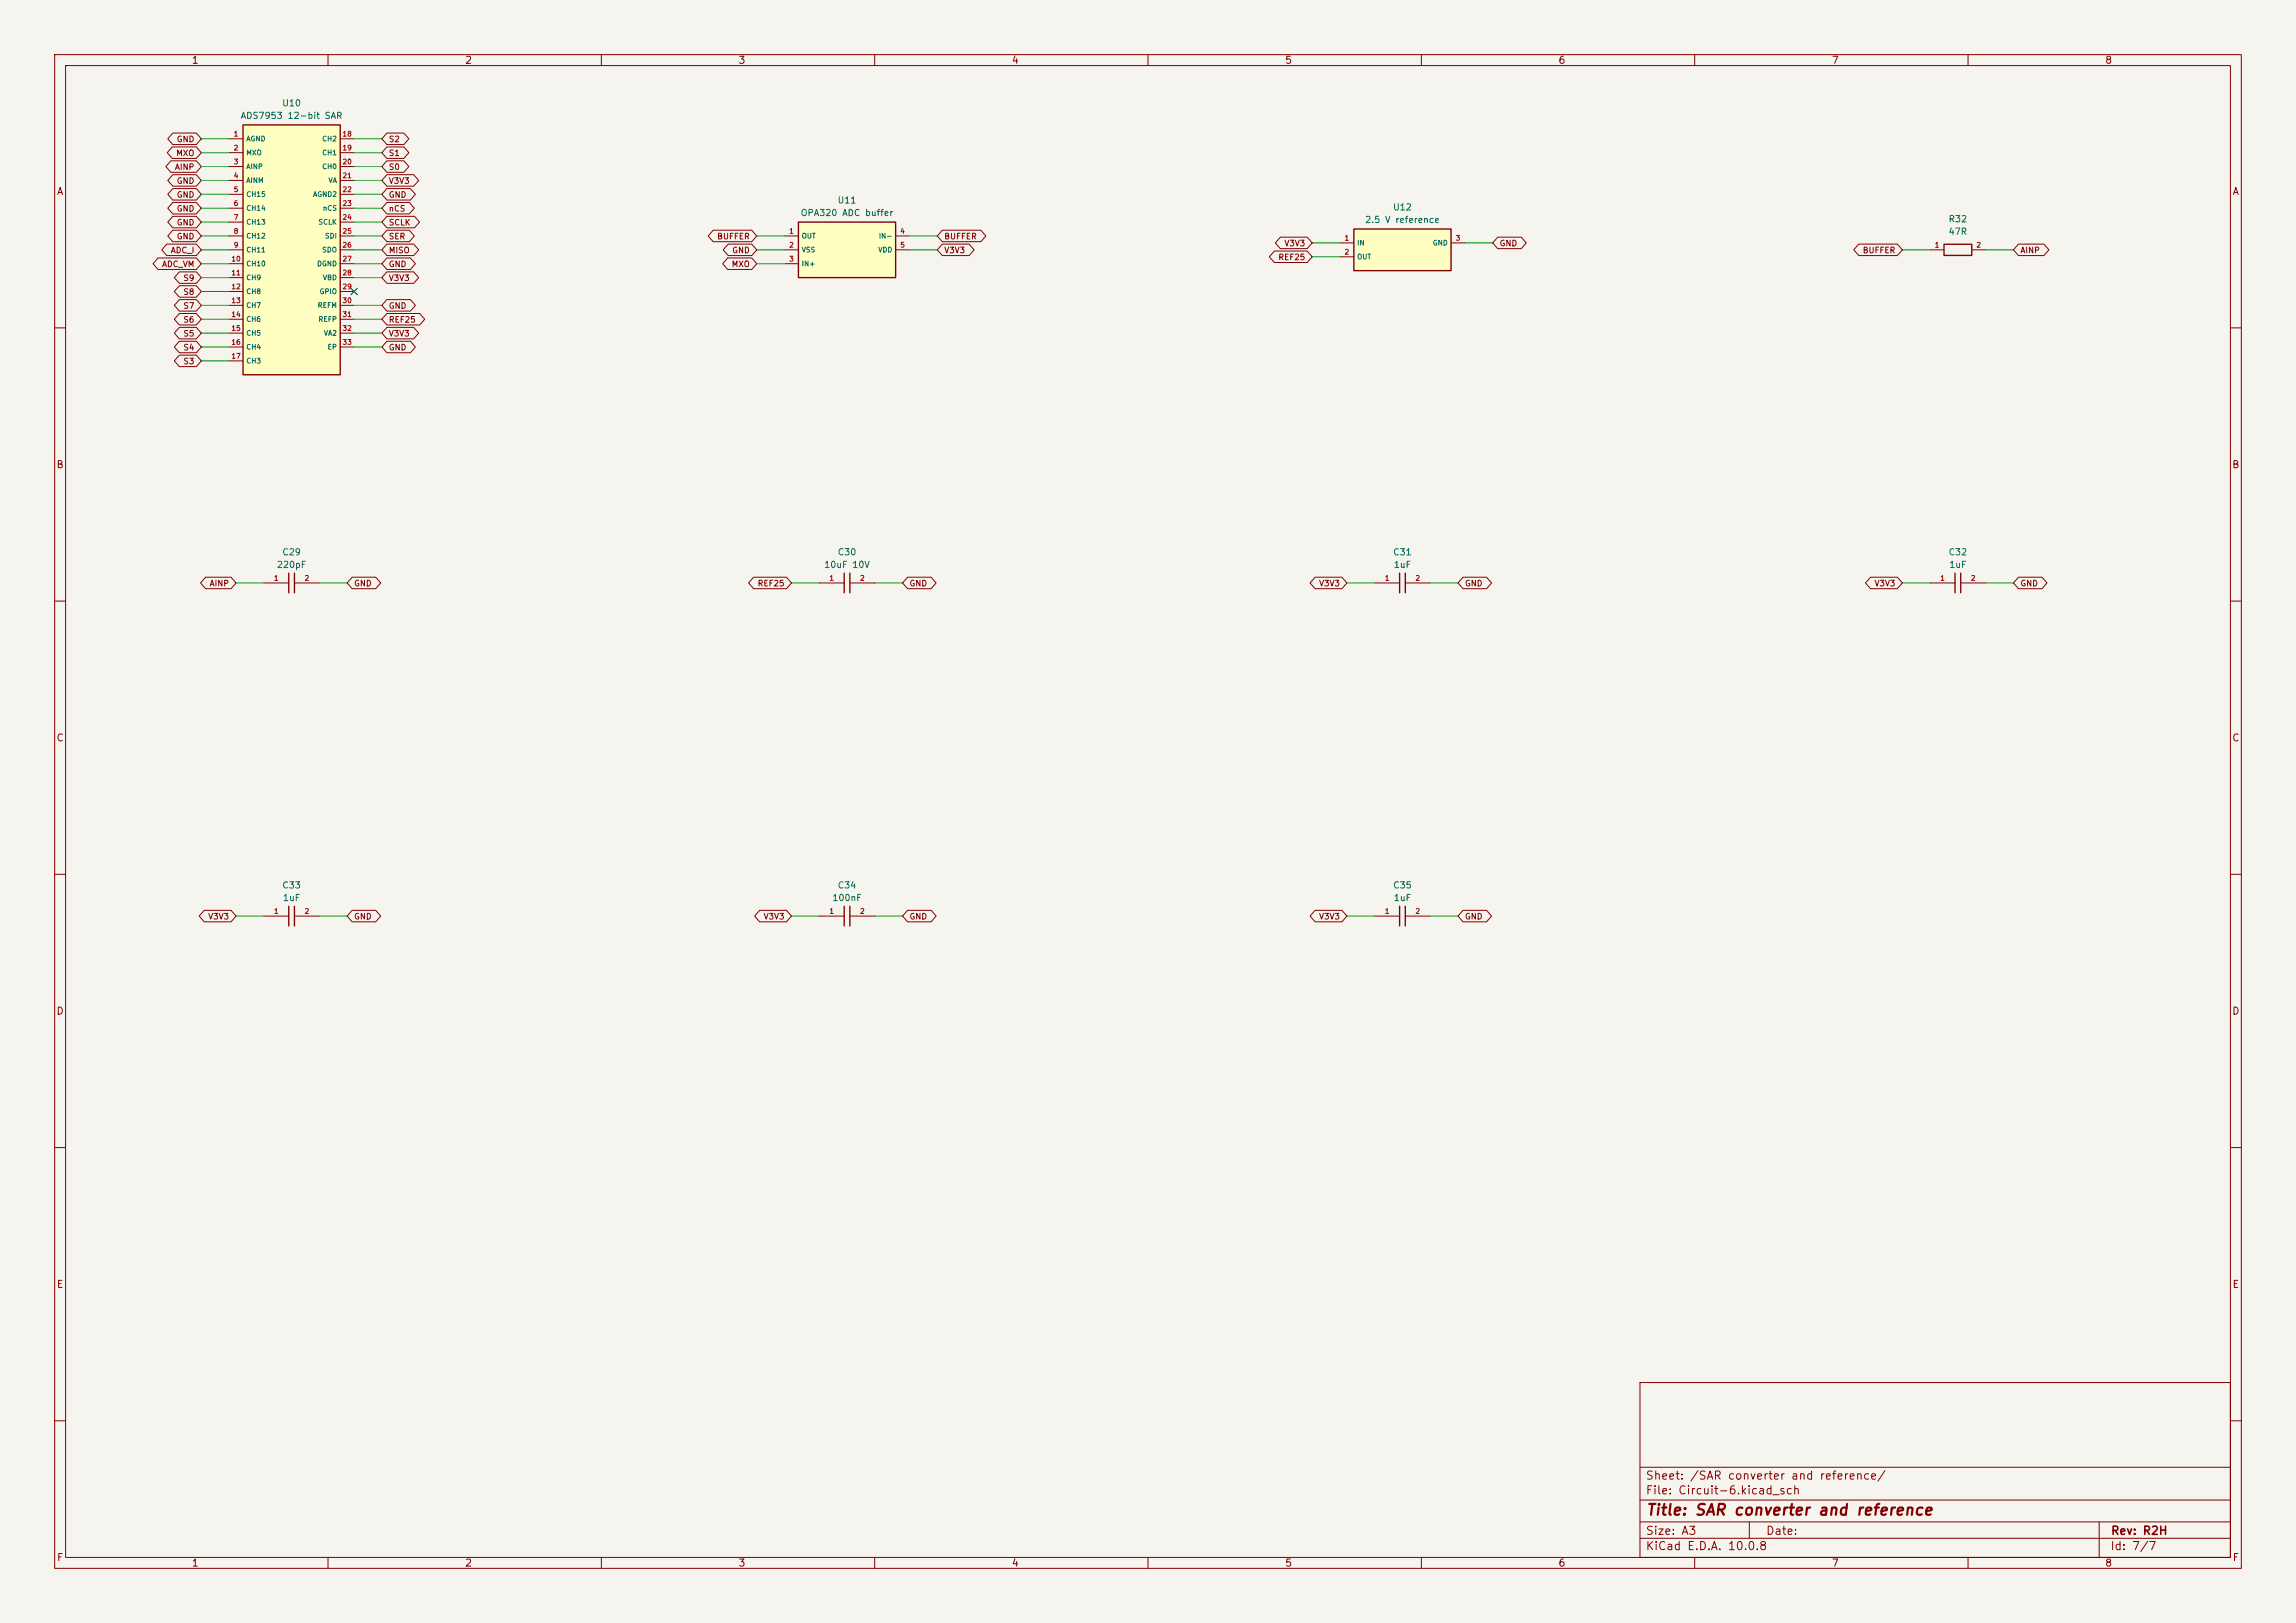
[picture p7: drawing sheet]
<svg xmlns="http://www.w3.org/2000/svg" width="420mm" height="297mm" viewBox="0 0 420 297" stroke-linecap="round" stroke-linejoin="round" font-family="sans-serif">
<defs><g id="words">
<text font-size="2" fill="#840000" x="301" y="277.8">Title: SAR converter and reference</text>
<g font-size="1.5" fill="#840000">
<text x="300.9" y="273.8">File: Circuit-6.kicad_sch</text>
<text x="300.9" y="271.1">Sheet: /SAR converter and reference/</text>
<text x="300.9" y="281.2">Size: A3</text>
<text x="322.9" y="281.2">Date:</text>
<text x="386" y="281.2">Rev: R2H</text>
<text x="300.9" y="284">KiCad E.D.A. 10.0.8</text>
<text x="385.9" y="284">Id: 7/7</text>
</g>
<g font-size="1.3" fill="#840000">
<text x="35" y="12">1</text>
<text x="85" y="12">2</text>
<text x="135" y="12">3</text>
<text x="185" y="12">4</text>
<text x="235" y="12">5</text>
<text x="285" y="12">6</text>
<text x="335" y="12">7</text>
<text x="385" y="12">8</text>
<text x="10.3" y="36">A</text>
<text x="408.3" y="36">A</text>
<text x="10.2" y="86">B</text>
<text x="408.2" y="86">B</text>
<text x="10.2" y="136">C</text>
<text x="408.2" y="136">C</text>
<text x="10.2" y="186">D</text>
<text x="408.2" y="186">D</text>
<text x="10.3" y="236">E</text>
<text x="408.3" y="236">E</text>
<text x="10.3" y="286">F</text>
<text x="35" y="287">1</text>
<text x="85" y="287">2</text>
<text x="135" y="287">3</text>
<text x="185" y="287">4</text>
<text x="235" y="287">5</text>
<text x="285" y="287">6</text>
<text x="335" y="287">7</text>
<text x="385" y="287">8</text>
<text x="408.3" y="286">F</text>
</g>
<g font-size="1.2" fill="#006464">
<text x="43.9" y="22">ADS7953 12-bit SAR</text>
<text x="51.5" y="19.7">U10</text>
<text x="146.4" y="39.8">OPA320 ADC buffer</text>
<text x="153.1" y="37.5">U11</text>
<text x="249.6" y="41.1">2.5 V reference</text>
<text x="254.7" y="38.8">U12</text>
<text x="356.3" y="40.9">R32</text>
<text x="356.3" y="43.2">47R</text>
<text x="51.5" y="101.9">C29</text>
<text x="153.1" y="101.9">C30</text>
<text x="254.7" y="101.9">C31</text>
<text x="356.3" y="101.9">C32</text>
<text x="50.5" y="104.2">220pF</text>
<text x="150.7" y="104.2">10uF 10V</text>
<text x="254.8" y="104.2">1uF</text>
<text x="356.4" y="104.2">1uF</text>
<text x="51.5" y="162.9">C33</text>
<text x="51.6" y="165.2">1uF</text>
<text x="152.1" y="165.2">100nF</text>
<text x="153.1" y="162.9">C34</text>
<text x="254.7" y="162.9">C35</text>
<text x="254.8" y="165.2">1uF</text>
</g>
<g font-size="1.1" fill="#840000">
<text x="32.1" y="28.8">MXO</text>
<text x="32.2" y="26.3">GND</text>
<text x="71" y="26.3">S2</text>
<text x="71" y="28.8">S1</text>
<text x="31.9" y="31.4">AINP</text>
<text x="32.2" y="33.9">GND</text>
<text x="71" y="31.4">S0</text>
<text x="71" y="33.9">V3V3</text>
<text x="32.2" y="39">GND</text>
<text x="32.2" y="41.5">GND</text>
<text x="32.2" y="36.4">GND</text>
<text x="71" y="41.5">SCLK</text>
<text x="71" y="36.4">GND</text>
<text x="71" y="39">nCS</text>
<text x="31.1" y="46.6">ADC_I</text>
<text x="32.2" y="44.1">GND</text>
<text x="71" y="46.6">MISO</text>
<text x="71" y="44.1">SER</text>
<text x="131.1" y="44.1">BUFFER</text>
<text x="133.8" y="46.6">GND</text>
<text x="172.6" y="46.6">V3V3</text>
<text x="172.6" y="44.1">BUFFER</text>
<text x="233.7" y="47.9">REF25</text>
<text x="234.8" y="45.3">V3V3</text>
<text x="274.2" y="45.3">GND</text>
<text x="340.6" y="46.6">BUFFER</text>
<text x="369.5" y="46.6">AINP</text>
<text x="29.5" y="49.1">ADC_VM</text>
<text x="33.4" y="51.7">S9</text>
<text x="71" y="51.7">V3V3</text>
<text x="71" y="49.1">GND</text>
<text x="133.7" y="49.1">MXO</text>
<text x="33.4" y="54.2">S8</text>
<text x="33.4" y="56.8">S7</text>
<text x="33.4" y="59.3">S6</text>
<text x="71" y="59.3">REF25</text>
<text x="71" y="56.8">GND</text>
<text x="33.4" y="61.8">S5</text>
<text x="33.4" y="64.4">S4</text>
<text x="71" y="64.4">GND</text>
<text x="71" y="61.8">V3V3</text>
<text x="33.4" y="66.9">S3</text>
<text x="38.2" y="107.6">AINP</text>
<text x="64.7" y="107.6">GND</text>
<text x="138.5" y="107.6">REF25</text>
<text x="166.3" y="107.6">GND</text>
<text x="241.2" y="107.6">V3V3</text>
<text x="267.9" y="107.6">GND</text>
<text x="342.8" y="107.6">V3V3</text>
<text x="369.5" y="107.6">GND</text>
<text x="38" y="168.5">V3V3</text>
<text x="64.7" y="168.5">GND</text>
<text x="139.6" y="168.5">V3V3</text>
<text x="166.3" y="168.5">GND</text>
<text x="241.2" y="168.5">V3V3</text>
<text x="267.9" y="168.5">GND</text>
</g>
<g font-size=".9" fill="#a90000">
<text x="42.7" y="25.2">1</text>
<text x="42.7" y="27.7">2</text>
<text x="62.6" y="25.2">18</text>
<text x="62.6" y="27.7">19</text>
<text x="42.7" y="30.3">3</text>
<text x="42.7" y="32.8">4</text>
<text x="42.7" y="35.4">5</text>
<text x="62.6" y="30.3">20</text>
<text x="62.6" y="32.8">21</text>
<text x="62.6" y="35.4">22</text>
<text x="42.7" y="37.9">6</text>
<text x="42.7" y="40.4">7</text>
<text x="62.6" y="37.9">23</text>
<text x="62.6" y="40.4">24</text>
<text x="42.7" y="43">8</text>
<text x="42.7" y="45.5">9</text>
<text x="62.6" y="43">25</text>
<text x="62.6" y="45.5">26</text>
<text x="144.3" y="43">1</text>
<text x="144.3" y="45.5">2</text>
<text x="164.6" y="43">4</text>
<text x="164.6" y="45.5">5</text>
<text x="245.9" y="44.2">1</text>
<text x="245.9" y="46.8">2</text>
<text x="266.2" y="44.2">3</text>
<text x="353.8" y="45.5">1</text>
<text x="361.4" y="45.5">2</text>
<text x="42.2" y="48.1">10</text>
<text x="42.2" y="50.6">11</text>
<text x="42.2" y="53.1">12</text>
<text x="62.6" y="48.1">27</text>
<text x="62.6" y="50.6">28</text>
<text x="62.6" y="53.1">29</text>
<text x="144.3" y="48.1">3</text>
<text x="42.2" y="55.7">13</text>
<text x="42.2" y="58.2">14</text>
<text x="62.6" y="55.7">30</text>
<text x="62.6" y="58.2">31</text>
<text x="42.2" y="60.8">15</text>
<text x="42.2" y="63.3">16</text>
<text x="42.2" y="65.8">17</text>
<text x="62.6" y="60.8">32</text>
<text x="62.6" y="63.3">33</text>
<text x="50" y="106.5">1</text>
<text x="55.6" y="106.5">2</text>
<text x="151.6" y="106.5">1</text>
<text x="157.2" y="106.5">2</text>
<text x="253.2" y="106.5">1</text>
<text x="258.8" y="106.5">2</text>
<text x="354.8" y="106.5">1</text>
<text x="360.4" y="106.5">2</text>
<text x="50" y="167.4">1</text>
<text x="55.6" y="167.4">2</text>
<text x="151.6" y="167.4">1</text>
<text x="157.2" y="167.4">2</text>
<text x="253.2" y="167.4">1</text>
<text x="258.8" y="167.4">2</text>
</g>
<g font-size=".9" fill="#006464">
<text x="45" y="26.1">AGND</text>
<text x="45" y="28.6">MXO</text>
<text x="58.8" y="26.1">CH2</text>
<text x="58.8" y="28.6">CH1</text>
<text x="45" y="31.2">AINP</text>
<text x="45" y="33.7">AINM</text>
<text x="58.8" y="31.2">CH0</text>
<text x="60" y="33.7">VA</text>
<text x="45" y="36.2">CH15</text>
<text x="45" y="38.8">CH14</text>
<text x="45" y="41.3">CH13</text>
<text x="57.2" y="36.2">AGND2</text>
<text x="58.2" y="41.3">SCLK</text>
<text x="59" y="38.8">nCS</text>
<text x="45" y="43.9">CH12</text>
<text x="45" y="46.4">CH11</text>
<text x="58.8" y="46.4">SDO</text>
<text x="59.4" y="43.9">SDI</text>
<text x="146.6" y="43.9">OUT</text>
<text x="146.6" y="46.4">VSS</text>
<text x="160.6" y="46.4">VDD</text>
<text x="160.7" y="43.9">IN-</text>
<text x="248.2" y="45.1">IN</text>
<text x="248.2" y="47.7">OUT</text>
<text x="262" y="45.1">GND</text>
<text x="45" y="48.9">CH10</text>
<text x="45" y="51.5">CH9</text>
<text x="57.9" y="48.9">DGND</text>
<text x="59" y="51.5">VBD</text>
<text x="146.6" y="48.9">IN+</text>
<text x="45" y="54">CH8</text>
<text x="45" y="56.6">CH7</text>
<text x="45" y="59.1">CH6</text>
<text x="58" y="56.6">REFM</text>
<text x="58.2" y="59.1">REFP</text>
<text x="58.4" y="54">GPIO</text>
<text x="45" y="61.6">CH5</text>
<text x="45" y="64.2">CH4</text>
<text x="59.1" y="61.6">VA2</text>
<text x="59.8" y="64.2">EP</text>
<text x="45" y="66.7">CH3</text>
</g>
</g></defs>
<path d="M0 0h420v297h-420z" fill="#f5f4ef" stroke="#f5f4ef" stroke-width=".18"/>
<g fill="none" stroke="#840000" stroke-width=".18">
<path d="M10 10h400v277h-400zM12 12h396v273h-396zM60 10v2M110 10v2M160 10v2M210 10v2M260 10v2M310 10v2M360 10v2M353.1 45.7h2.5M360.7 45.7h2.5M10 60h2"/>
<path d="M408 60h2M10 110h2M48.3 106.7h4.5M53.9 106.7h4.5M251.5 106.7h4.5M257.1 106.7h4.5M353.1 106.7h4.5M358.7 106.7h4.5M408 110h2M10 160h2M408 160h2M149.9 167.6h4.5"/>
<path d="M155.5 167.6h4.5M10 210h2M408 210h2M300 253h108v32h-108zM10 260h2M300 278.5h108M300 274.5h108M300 268.5h108M320 278.5v3M384 278.5v6.5M408 260h2M60 285v2"/>
<path d="M110 285v2M160 285v2M210 285v2M260 285v2M300 281.5h108M310 285v2M360 285v2"/>
</g>
<path d="M355.6 44.7h5.1v2h-5.1zM52.8 104.9v3.6M53.9 104.9v3.6M256 104.9v3.6M257.1 104.9v3.6M357.6 104.9v3.6M358.7 104.9v3.6M154.4 165.8v3.6M155.5 165.8v3.6" fill="none" stroke="#840000" stroke-width=".25"/>
<path d="M247.6 41.9h17.8v7.6h-17.8z" fill="#ffffc2"/>
<path d="M247.6 41.9h17.8v7.6h-17.8zM154.4 104.9v3.6M155.5 104.9v3.6" fill="none" stroke="#840000" stroke-width=".25"/>
<path d="M245.1 44.5h2.5M245.1 47h2.5M265.4 44.5h2.6M149.9 106.7h4.5M155.5 106.7h4.5" fill="none" stroke="#840000" stroke-width=".18"/>
<path d="M146 40.6h17.8v10.2h-17.8z" fill="#ffffc2"/>
<path d="M146 40.6h17.8v10.2h-17.8zM256 165.8v3.6M257.1 165.8v3.6" fill="none" stroke="#840000" stroke-width=".25"/>
<path d="M143.5 43.2h2.5M143.5 45.7h2.5M143.5 48.3h2.5M163.8 43.2h2.6M163.8 45.7h2.6M251.5 167.6h4.5M257.1 167.6h4.5" fill="none" stroke="#840000" stroke-width=".18"/>
<path d="M44.4 22.9h17.8v45.7h-17.8z" fill="#ffffc2"/>
<path d="M44.4 22.9h17.8v45.7h-17.8zM52.8 165.8v3.6M53.9 165.8v3.6" fill="none" stroke="#840000" stroke-width=".25"/>
<g fill="none" stroke="#840000" stroke-width=".18">
<path d="M31.3 29.4h4.6l.9 1.1-.9 1h-4.6l-1-1zM31.5 26.9h4.4l.9 1-.9 1.1h-4.4l-.9-1.1zM31.6 37h4.3l.9 1.1-.9 1.1h-4.3l-.9-1.1zM31.6 39.6h4.3l.9 1-.9 1.1h-4.3l-.9-1.1zM31.6 24.3h4.3l.9 1.1-.9 1.1h-4.3l-.9-1.1zM31.6 32h4.3l.9 1-.9 1.1h-4.3l-.9-1.1zM31.6 34.5h4.3l.9 1.1-.9 1h-4.3l-.9-1zM41.9 25.4h2.5M41.9 27.9h2.5M41.9 30.5h2.5M41.9 33h2.5M41.9 35.6h2.5"/>
<path d="M41.9 38.1h2.5M62.2 25.4h2.6M62.2 27.9h2.6M62.2 30.5h2.6M62.2 33h2.6M62.2 35.6h2.6M62.2 38.1h2.6M70.8 39.6h5l.9 1-.9 1.1h-5l-1-1.1zM70.8 24.3h3.1l.9 1.1-.9 1.1h-3.1l-1-1.1zM70.8 26.9h3.1l.9 1-.9 1.1h-3.1l-1-1.1zM70.8 29.4h3.1l.9 1.1-.9 1h-3.1l-1-1zM70.8 32h4.9l.9 1-.9 1.1h-4.9l-1-1.1z"/>
<path d="M70.8 34.5h4.3l.9 1.1-.9 1h-4.3l-1-1zM70.8 37h4.1l.9 1.1-.9 1.1h-4.1l-1-1.1zM28.9 47.2h7l.9 1.1-.9 1h-7l-.9-1zM30.5 44.7h5.4l.9 1-.9 1.1h-5.4l-.9-1.1zM31.6 42.1h4.3l.9 1.1-.9 1h-4.3l-.9-1zM32.8 52.3h3.1l.9 1-.9 1.1h-3.1l-.9-1.1zM32.8 54.8h3.1l.9 1.1-.9 1h-3.1l-.9-1zM32.8 57.4h3.1l.9 1-.9 1.1h-3.1l-.9-1.1zM32.8 59.9h3.1l.9 1.1-.9 1h-3.1l-.9-1zM32.8 49.7h3.1l.9 1.1-.9 1.1h-3.1l-.9-1.1zM41.9 40.6h2.5M41.9 43.2h2.5"/>
<path d="M41.9 45.7h2.5M41.9 48.3h2.5M41.9 50.8h2.5M41.9 53.3h2.5M41.9 55.9h2.5M41.9 58.4h2.5M62.2 40.6h2.6M62.2 43.2h2.6M62.2 45.7h2.6M62.2 48.3h2.6M62.2 50.8h2.6M62.2 53.3h2.6"/>
<path d="M62.2 55.9h2.6M62.2 58.4h2.6M70.8 49.7h4.9l.9 1.1-.9 1.1h-4.9l-1-1.1zM70.8 47.2h4.3l.9 1.1-.9 1h-4.3l-1-1zM70.8 44.7h4.9l.9 1-.9 1.1h-4.9l-1-1.1zM70.8 59.9h4.9l.9 1.1-.9 1h-4.9l-1-1zM70.8 42.1h4.1l.9 1.1-.9 1h-4.1l-1-1zM70.8 57.4h6l.9 1-.9 1.1h-6l-1-1.1zM70.8 54.8h4.3l.9 1.1-.9 1h-4.3l-1-1zM130.5 42.1h7l.9 1.1-.9 1h-7l-1-1zM133.1 47.2h4.4l.9 1.1-.9 1h-4.4l-.9-1zM133.2 44.7h4.3l.9 1-.9 1.1h-4.3l-.9-1.1z"/>
<path d="M172.4 44.7h4.9l.9 1-.9 1.1h-4.9l-1-1.1zM172.4 42.1h7l.9 1.1-.9 1h-7l-1-1zM233.1 45.9h6l.9 1.1-.9 1h-6l-.9-1zM234.2 43.4h4.9l.9 1.1-.9 1h-4.9l-.9-1zM274 43.4h4.3l.9 1.1-.9 1h-4.3l-1-1zM340 44.7h7.1l.9 1-.9 1.1h-7.1l-.9-1.1zM369.2 44.7h4.7l.9 1-.9 1.1h-4.7l-.9-1.1zM32.8 62.4h3.1l.9 1.1-.9 1.1h-3.1l-.9-1.1zM32.8 65h3.1l.9 1-.9 1.1h-3.1l-.9-1.1zM41.9 61h2.5M41.9 63.5h2.5M41.9 66h2.5"/>
<path d="M62.2 61h2.6M62.2 63.5h2.6M70.8 62.4h4.3l.9 1.1-.9 1.1h-4.3l-1-1.1zM37.6 105.6h4.7l.9 1.1-.9 1h-4.7l-.9-1zM64.4 105.6h4.3l.9 1.1-.9 1h-4.3l-.9-1zM137.9 105.6h6l.9 1.1-.9 1h-6l-1-1zM166 105.6h4.3l.9 1.1-.9 1h-4.3l-.9-1zM240.6 105.6h4.9l.9 1.1-.9 1h-4.9l-1-1zM267.6 105.6h4.3l.9 1.1-.9 1h-4.3l-.9-1zM342.2 105.6h4.9l.9 1.1-.9 1h-4.9l-1-1zM369.2 105.6h4.3l.9 1.1-.9 1h-4.3l-.9-1zM37.4 166.6h4.9l.9 1-.9 1.1h-4.9l-1-1.1z"/>
<path d="M48.3 167.6h4.5M53.9 167.6h4.5M64.4 166.6h4.3l.9 1-.9 1.1h-4.3l-.9-1.1zM139 166.6h4.9l.9 1-.9 1.1h-4.9l-1-1.1zM166 166.6h4.3l.9 1-.9 1.1h-4.3l-.9-1.1zM240.6 166.6h4.9l.9 1-.9 1.1h-4.9l-1-1.1zM267.6 166.6h4.3l.9 1-.9 1.1h-4.3l-.9-1.1z"/>
</g>
<g fill="none" stroke="#009600" stroke-width=".18">
<path d="M36.8 38.1h5.1M36.8 35.6h5.1M36.8 25.4h5.1M36.8 33h5.1M36.8 30.5h5.1M36.8 27.9h5.1M64.8 38.1h5M64.8 35.6h5M64.8 25.4h5M64.8 33h5M64.8 30.5h5M64.8 27.9h5"/>
<path d="M36.8 43.2h5.1M36.8 45.7h5.1M36.8 58.4h5.1M36.8 55.9h5.1M36.8 48.3h5.1M36.8 40.6h5.1M36.8 50.8h5.1M36.8 53.3h5.1M64.8 43.2h5M64.8 45.7h5M64.8 58.4h5M64.8 55.9h5"/>
<path d="M64.8 48.3h5M64.8 40.6h5M64.8 50.8h5M138.4 43.2h5.1M138.4 45.7h5.1M138.4 48.3h5.1M166.4 43.2h5M166.4 45.7h5M240 44.5h5.1M240 47h5.1M268 44.5h5M348 45.7h5.1"/>
<path d="M363.2 45.7h5.1M36.8 63.5h5.1M36.8 61h5.1M36.8 66h5.1M64.8 63.5h5M64.8 61h5M43.2 106.7h5.1M58.4 106.7h5.1M144.8 106.7h5.1M160 106.7h5.1M246.4 106.7h5.1M261.6 106.7h5.1"/>
<path d="M348 106.7h5.1M363.2 106.7h5.1M43.2 167.6h5.1M58.4 167.6h5.1M144.8 167.6h5.1M160 167.6h5.1M246.4 167.6h5.1M261.6 167.6h5.1"/>
</g>
<path d="M64.2 52.7l1.2 1.2M65.4 52.7l-1.2 1.2" fill="none" stroke="#000084" stroke-width=".18"/>
<use href="#words"/>
</svg>
